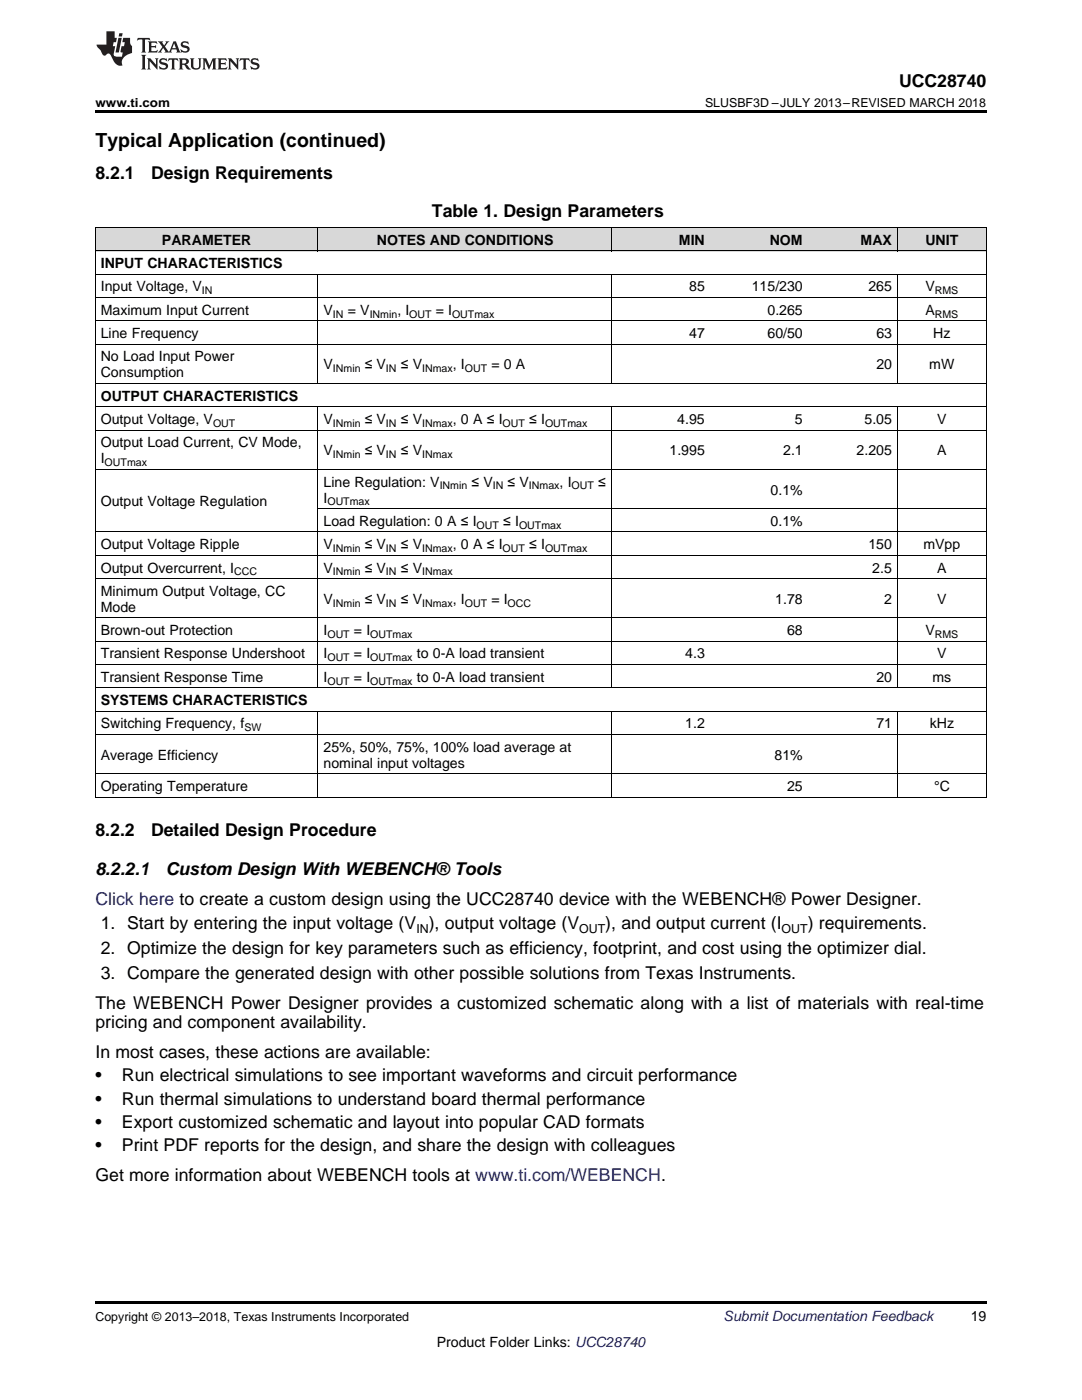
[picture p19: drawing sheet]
<svg xmlns="http://www.w3.org/2000/svg" width="216mm" height="279mm" viewBox="0 0 216 279" stroke-linecap="round" stroke-linejoin="round" font-family="sans-serif">
<defs><g id="words">
<text font-size="3.9" x="19" y="29.3">Typical Application (continued)</text>
<g font-size="3.5">
<text x="179.4" y="17.3">UCC28740</text>
<text x="19" y="35.6">8.2.1</text>
<text x="30.1" y="35.6">Design Requirements</text>
<text x="86.2" y="43.4">Table 1. Design Parameters</text>
<text x="19" y="166.9">8.2.2</text>
<text x="30.1" y="166.9">Detailed Design Procedure</text>
<text x="19" y="174.6">8.2.2.1</text>
<text x="33.1" y="174.6">Custom Design With WEBENCH® Tools</text>
<text x="20.1" y="185.5">1. Start by entering the input voltage (V</text>
<text x="85.5" y="185.5">), output voltage (V</text>
<text x="120.8" y="185.5">), and output current (I</text>
<text x="161.2" y="185.5">) requirements.</text>
<text x="20.1" y="190.4">2. Optimize the design for key parameters such as efficiency, footprint, and cost using the optimizer dial.</text>
<text x="20.1" y="195.4">3. Compare the generated design with other possible solutions from Texas Instruments.</text>
<text x="19" y="201.3">The WEBENCH Power Designer provides a customized schematic along with a list of materials with real-time</text>
<text x="19" y="205.2">pricing and component availability.</text>
<text x="19" y="211.2">In most cases, these actions are available:</text>
<text x="19" y="215.8">•</text>
<text x="24.3" y="215.8">Run electrical simulations to see important waveforms and circuit performance</text>
<text x="19" y="220.5">•</text>
<text x="24.3" y="220.5">Run thermal simulations to understand board thermal performance</text>
<text x="19" y="225.1">•</text>
<text x="24.3" y="225.1">Export customized schematic and layout into popular CAD formats</text>
<text x="19" y="229.8">•</text>
<text x="24.3" y="229.8">Print PDF reports for the design, and share the design with colleagues</text>
<text x="19" y="235.8">Get more information about WEBENCH tools at www.ti.com/WEBENCH.</text>
</g>
<text font-size="3.5" fill="#0000c8" x="19" y="180.6">Click here to create a custom design using the UCC28740 device with the WEBENCH® Power Designer.</text>
<g font-size="2.8">
<text x="20.1" y="53.5">INPUT CHARACTERISTICS</text>
<text x="32.3" y="48.9">PARAMETER</text>
<text x="75.2" y="48.9">NOTES AND CONDITIONS</text>
<text x="135.5" y="48.9">MIN</text>
<text x="153.6" y="48.9">NOM</text>
<text x="171.7" y="48.9">MAX</text>
<text x="184.6" y="48.9">UNIT</text>
<text x="20.1" y="58.2">Input Voltage, V</text>
<text x="137.5" y="58.2">85</text>
<text x="150" y="58.2">115/230</text>
<text x="173.3" y="58.2">265</text>
<text x="184.6" y="58.2">V</text>
<text x="20.1" y="62.8">Maximum Input Current</text>
<text x="64.6" y="62.8">V</text>
<text x="69.4" y="62.8">= V</text>
<text x="79.3" y="62.8">, I</text>
<text x="87" y="62.8">= I</text>
<text x="153.1" y="62.8">0.265</text>
<text x="184.6" y="62.8">A</text>
<text x="20.1" y="67.5">Line Frequency</text>
<text x="137.5" y="67.5">47</text>
<text x="153.1" y="67.5">60/50</text>
<text x="174.9" y="67.5">63</text>
<text x="186.2" y="67.5">Hz</text>
<text x="20.1" y="72.1">No Load Input Power</text>
<text x="20.1" y="75.3">Consumption</text>
<text x="64.6" y="73.7">V</text>
<text x="72.8" y="73.7">≤ V</text>
<text x="80" y="73.7">≤ V</text>
<text x="90.4" y="73.7">, I</text>
<text x="98" y="73.7">= 0 A</text>
<text x="174.9" y="73.7">20</text>
<text x="185.4" y="73.7">mW</text>
<text x="20.1" y="80">OUTPUT CHARACTERISTICS</text>
<text x="20.1" y="84.6">Output Voltage, V</text>
<text x="20.1" y="89.3">Output Load Current, CV Mode,</text>
<text x="64.6" y="84.6">V</text>
<text x="72.8" y="84.6">≤ V</text>
<text x="80" y="84.6">≤ V</text>
<text x="90.4" y="84.6">, 0 A ≤ I</text>
<text x="105.6" y="84.6">≤ I</text>
<text x="135.1" y="84.6">4.95</text>
<text x="158.6" y="84.6">5</text>
<text x="172.5" y="84.6">5.05</text>
<text x="187" y="84.6">V</text>
<text x="20.1" y="92.5">I</text>
<text x="64.6" y="90.9">V</text>
<text x="72.8" y="90.9">≤ V</text>
<text x="80" y="90.9">≤ V</text>
<text x="133.6" y="90.9">1.995</text>
<text x="156.3" y="90.9">2.1</text>
<text x="170.9" y="90.9">2.205</text>
<text x="187" y="90.9">A</text>
<text x="20.1" y="101">Output Voltage Regulation</text>
<text x="64.6" y="97.1">Line Regulation: V</text>
<text x="64.6" y="100.3">I</text>
<text x="94.1" y="97.1">≤ V</text>
<text x="101.3" y="97.1">≤ V</text>
<text x="111.7" y="97.1">, I</text>
<text x="119.3" y="97.1">≤</text>
<text x="153.8" y="98.7">0.1%</text>
<text x="64.6" y="105">Load Regulation: 0 A ≤ I</text>
<text x="100.4" y="105">≤ I</text>
<text x="153.8" y="105">0.1%</text>
<text x="20.1" y="109.6">Output Voltage Ripple</text>
<text x="64.6" y="109.6">V</text>
<text x="72.8" y="109.6">≤ V</text>
<text x="80" y="109.6">≤ V</text>
<text x="90.4" y="109.6">, 0 A ≤ I</text>
<text x="105.6" y="109.6">≤ I</text>
<text x="173.3" y="109.6">150</text>
<text x="184.3" y="109.6">mVpp</text>
<text x="20.1" y="114.3">Output Overcurrent, I</text>
<text x="20.1" y="118.9">Minimum Output Voltage, CC</text>
<text x="64.6" y="114.3">V</text>
<text x="72.8" y="114.3">≤ V</text>
<text x="80" y="114.3">≤ V</text>
<text x="174.1" y="114.3">2.5</text>
<text x="187" y="114.3">A</text>
<text x="20.1" y="122.1">Mode</text>
<text x="64.6" y="120.5">V</text>
<text x="72.8" y="120.5">≤ V</text>
<text x="80" y="120.5">≤ V</text>
<text x="90.4" y="120.5">, I</text>
<text x="98" y="120.5">= I</text>
<text x="154.7" y="120.5">1.78</text>
<text x="176.4" y="120.5">2</text>
<text x="187" y="120.5">V</text>
<text x="20.1" y="126.8">Brown-out Protection</text>
<text x="20.1" y="131.4">Transient Response Undershoot</text>
<text x="64.6" y="126.8">I</text>
<text x="64.6" y="131.4">I</text>
<text x="70.6" y="126.8">= I</text>
<text x="70.6" y="131.4">= I</text>
<text x="83.2" y="131.4">to 0-A load transient</text>
<text x="136.7" y="131.4">4.3</text>
<text x="157.1" y="126.8">68</text>
<text x="184.6" y="126.8">V</text>
<text x="187" y="131.4">V</text>
<text x="20.1" y="136.1">Transient Response Time</text>
<text x="64.6" y="136.1">I</text>
<text x="70.6" y="136.1">= I</text>
<text x="83.2" y="136.1">to 0-A load transient</text>
<text x="174.9" y="136.1">20</text>
<text x="186.1" y="136.1">ms</text>
<text x="20.1" y="140.7">SYSTEMS CHARACTERISTICS</text>
<text x="20.1" y="145.4">Switching Frequency, f</text>
<text x="136.7" y="145.4">1.2</text>
<text x="174.9" y="145.4">71</text>
<text x="185.5" y="145.4">kHz</text>
<text x="20.1" y="151.6">Average Efficiency</text>
<text x="64.6" y="150">25%, 50%, 75%, 100% load average at</text>
<text x="64.6" y="153.2">nominal input voltages</text>
<text x="154.6" y="151.6">81%</text>
<text x="20.1" y="157.9">Operating Temperature</text>
<text x="157.1" y="157.9">25</text>
<text x="186.4" y="157.9">°C</text>
<text x="193.7" y="263.6">19</text>
<text x="87.1" y="268.9">Product Folder Links: UCC28740</text>
</g>
<text font-size="2.8" fill="#0000c8" x="144.4" y="263.6">Submit Documentation Feedback</text>
<g font-size="2.5">
<text x="19" y="21.4">www.ti.com</text>
<text x="140.7" y="21.4">SLUSBF3D –JULY 2013–REVISED MARCH 2018</text>
<text x="83.1" y="186.2">IN</text>
<text x="115.6" y="186.2">OUT</text>
<text x="156" y="186.2">OUT</text>
<text x="19" y="263.6">Copyright © 2013–2018, Texas Instruments Incorporated</text>
</g>
<g font-size="2.1">
<text x="40.3" y="58.7">IN</text>
<text x="186.5" y="58.7">RMS</text>
<text x="66.4" y="63.4">IN</text>
<text x="73.8" y="63.4">INmin</text>
<text x="81.7" y="63.4">OUT</text>
<text x="90.2" y="63.4">OUTmax</text>
<text x="186.5" y="63.4">RMS</text>
<text x="66.4" y="74.3">INmin</text>
<text x="77" y="74.3">IN</text>
<text x="84.2" y="74.3">INmax</text>
<text x="92.7" y="74.3">OUT</text>
<text x="42.5" y="85.2">OUT</text>
<text x="66.4" y="85.2">INmin</text>
<text x="77" y="85.2">IN</text>
<text x="84.2" y="85.2">INmax</text>
<text x="100.3" y="85.2">OUT</text>
<text x="108.8" y="85.2">OUTmax</text>
<text x="20.9" y="93">OUTmax</text>
<text x="66.4" y="91.4">INmin</text>
<text x="77" y="91.4">IN</text>
<text x="84.2" y="91.4">INmax</text>
<text x="65.3" y="100.9">OUTmax</text>
<text x="87.7" y="97.7">INmin</text>
<text x="98.3" y="97.7">IN</text>
<text x="105.6" y="97.7">INmax</text>
<text x="114.1" y="97.7">OUT</text>
<text x="95.1" y="105.5">OUT</text>
<text x="103.6" y="105.5">OUTmax</text>
<text x="66.4" y="110.2">INmin</text>
<text x="77" y="110.2">IN</text>
<text x="84.2" y="110.2">INmax</text>
<text x="100.3" y="110.2">OUT</text>
<text x="108.8" y="110.2">OUTmax</text>
<text x="46.7" y="114.8">CCC</text>
<text x="66.4" y="114.8">INmin</text>
<text x="77" y="114.8">IN</text>
<text x="84.2" y="114.8">INmax</text>
<text x="66.4" y="121.1">INmin</text>
<text x="77" y="121.1">IN</text>
<text x="84.2" y="121.1">INmax</text>
<text x="92.7" y="121.1">OUT</text>
<text x="101.3" y="121.1">OCC</text>
<text x="65.3" y="127.3">OUT</text>
<text x="65.3" y="132">OUT</text>
<text x="73.9" y="127.3">OUTmax</text>
<text x="73.9" y="132">OUTmax</text>
<text x="186.5" y="127.3">RMS</text>
<text x="65.3" y="136.6">OUT</text>
<text x="73.9" y="136.6">OUTmax</text>
<text x="48.8" y="145.9">SW</text>
</g>
</g></defs>
<g fill="#d8d8d8">
<path d="M19 45.5h44.5v4.6h-44.5z"/>
<path d="M63.5 45.5h58.7v4.6h-58.7z"/>
<path d="M122.2 45.5h19.5v4.6h-19.5z"/>
<path d="M141.7 45.5h19.6v4.6h-19.6z"/>
<path d="M161.3 45.5h17.8v4.6h-17.8z"/>
<path d="M179.1 45.5h17.7v4.6h-17.7z"/>
</g>
<path d="M19 22h177.8v.5h-177.8zM19 259.7h177.8v.5h-177.8z" fill="#000"/>
<g fill="none" stroke="#000" stroke-width=".2">
<path d="M19 59.4h177.8M19 54.7h177.8M19 50.1h177.8M19 45.4h177.8M19.1 45.5v113.6M63.4 45.5v4.6M63.4 54.8v21.8M122.1 45.5v4.6M122.1 54.8v21.8M179 45.5v4.6M179 54.8v21.8M196.8 45.5v113.6"/>
<path d="M19 76.5h177.8M19 68.7h177.8M19 64h177.8M19 93.7h177.8M19 85.8h177.8M19 81.2h177.8M63.4 81.2v56.1M122.1 81.2v56.1M179 81.2v56.1M19 115.5h177.8M19 110.8h177.8M19 106.2h177.8"/>
<path d="M63.5 101.5h133.3M19 137.3h177.8M19 132.6h177.8M19 128h177.8M19 123.3h177.8M19 159.1h177.8M19 154.4h177.8M19 146.6h177.8M19 141.9h177.8M63.4 142v17.1M122.1 142v17.1M179 142v17.1"/>
</g>
<g fill="#231f20">
<path d="M27.5 7.6l-.1 .5 .4-.2h.6v.1v2.1l-.2 .4h1l-.3-.4v-2.1l.1-.1h.5l.5 .2-.2-.5zM29.5 8.3l.2 .3v1.5l-.2 .4h1.8l.2-.6a1.04 1.04 0 0 1-1.3 .2v-.7h.6l.3 .2v-.6l-.3 .2h-.6v-.6l.8-.1 .4 .3-.2-.5zM31.5 8.3l.9 1.1-.9 1.1h.8l-.2-.2 .5-.7 .4 .7-.2 .2h1.5l-.1-.2 .1-.4h.9l.1 .4-.2 .2h1l-.3-.3-.7-1.9h-.5l-.9 2-.8-1 .9-1h-.8l.1 .3-.3 .5-.4-.6 .2-.2zM34.7 8.6l.4 1h-.7zM36.3 8.4a.63 .63 0 0 0-.2 .7 .63 .63 0 0 0 .6 .4l.6 .2 .1 .2a.75 .75 0 0 1-.7 .4 .75 .75 0 0 1-.6-.5l.1 .7 .1-.1a1.11 1.11 0 0 0 1.5-.6 1.13 1.13 0 0 0-1.2-.8l-.1-.4a1.04 1.04 0 0 1 1.2 .2l-.2-.5-.1 .1-.5-.2zM28.2 10.9l.2 .4v2.2l-.2 .4h1l-.3-.4v-2.2l.3-.4zM29.3 11.6l.3 .4v1.5l-.3 .4h.8l-.2-.4v-1.3l1.5 1.7v-1.9l.2-.4h-.7l.2 .4v.9l-1.1-1.3zM32 11.8a.62 .62 0 0 0-.2 .7 .62 .62 0 0 0 .6 .4l.6 .1 .1 .3a.76 .76 0 0 1-.7 .3 .76 .76 0 0 1-.6-.4l.1 .7 .1-.1a1.11 1.11 0 0 0 1.5-.6 1.13 1.13 0 0 0-1.2-.8l-.1-.4a1.04 1.04 0 0 1 1.2 .2l-.2-.6-.1 .1-.5-.1zM33.7 11.6l-.2 .6a.61 .61 0 0 1 .8-.3v1.6l-.2 .4h.9l-.2-.4v-1.6a.63 .63 0 0 1 .8 .3l-.2-.6zM35.6 11.6l.3 .4v1.5l-.3 .4h1l-.2-.2v-.8l.5 .2a.76 .76 0 0 0 1.2 .7l-1-1a.58 .58 0 0 0 .6-.5 .58 .58 0 0 0-.5-.6zM36.4 11.9h.1a.45 .45 0 0 1 .5 .1 .45 .45 0 0 1 .1 .5l-.7 .2zM37.9 11.6l.2 .2a2.17 2.17 0 0 0 .3 1.9 .99 .99 0 0 0 1.6-.6v-1.1l.2-.4h-.7l.2 .2a1.92 1.92 0 0 1-.2 1.8 .6 .6 0 0 1-.9-.5v-1.1l.2-.4zM40.4 11.6l.2 .4v1.5l-.2 .4h.7l-.2-.4v-1.4l.8 1.8 .8-1.8v1.4l-.2 .4h.9l-.2-.4v-1.5l.2-.4h-.8l-.6 1.5-.6-1.5zM43.4 11.6l.2 .4v1.5l-.2 .4h1.8l.2-.6a1.04 1.04 0 0 1-1.3 .1v-.6h.5l.4 .2v-.6l-.4 .2h-.5v-.7h.8l.3 .3-.1-.6zM45.5 11.6l.2 .4v1.5l-.2 .4h.7l-.2-.4v-1.3l1.5 1.7v-1.9l.2-.4h-.7l.2 .4v.9l-1.1-1.3zM47.9 11.6l-.1 .6a.61 .61 0 0 1 .8-.3v1.6l-.3 .4h1l-.3-.4 .1-1.6a.63 .63 0 0 1 .7 .3l-.1-.6zM50.2 11.8a.62 .62 0 0 0-.2 .7 .62 .62 0 0 0 .6 .4l.6 .1 .2 .3a.76 .76 0 0 1-.8 .3 .76 .76 0 0 1-.6-.4l.1 .7 .2-.1a1.11 1.11 0 0 0 1.5-.6 1.13 1.13 0 0 0-1.3-.8l-.1-.4a1.04 1.04 0 0 1 1.2 .2l-.1-.6-.2 .1-.5-.1z"/>
<path d="M21.2 6.3v2.6h-1.9l.1 .4 .7 .9a.91 .91 0 0 0 1 .8 .56 .56 0 0 1 .5-.3 .56 .56 0 0 1 .5 .3l.4 .8a1.53 1.53 0 0 0 1.9 1.2 1.54 1.54 0 0 1 1-2.1l.9-.3v-1.4a1.52 1.52 0 0 1-.3-1.6h-1.4l-.2 .8h.5l-.2 .8h-.4l-.2 1v.2l.4 .1-.2 .8a1.93 1.93 0 0 1-1.6-.3l.3-1.8h-.5l.2-.8h.4l.2-.8h-.4v-1.3zM23.6 7.6l-.6 2.9h.7l.6-2.9zM23.8 6.6l-.1 .7h.6l.2-.7z"/>
</g>
<use href="#words"/>
</svg>
